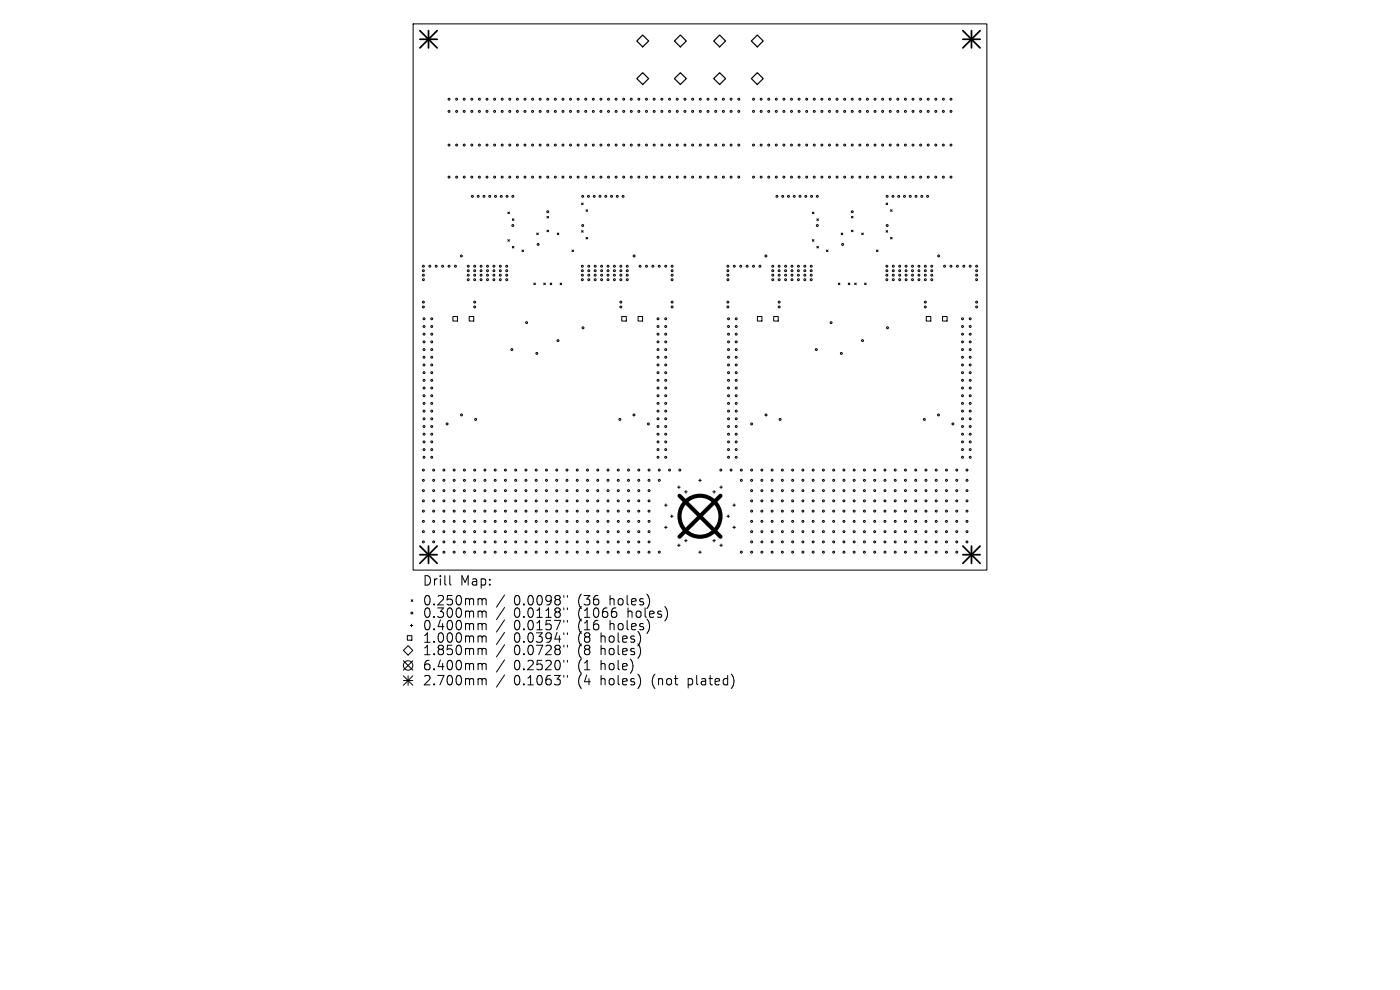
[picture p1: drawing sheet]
<svg xmlns="http://www.w3.org/2000/svg" width="297mm" height="210mm" viewBox="0 0 297 210" stroke-linecap="round" stroke-linejoin="round" font-family="sans-serif">
<defs><g id="words">
<g font-size="2.8">
<text x="89.6" y="124.5">Drill</text>
<text x="97.6" y="124.5">Map:</text>
<text x="89.6" y="128.7">0.250mm</text>
<text x="89.6" y="131.3">0.300mm</text>
<text x="109" y="128.7">0.0098&quot;</text>
<text x="109" y="131.3">0.0118&quot;</text>
<text x="122.7" y="128.7">(36</text>
<text x="122.7" y="131.3">(1066</text>
<text x="129.6" y="128.7">holes)</text>
<text x="133.4" y="131.3">holes)</text>
<text x="89.6" y="134">0.400mm</text>
<text x="89.6" y="136.6">1.000mm</text>
<text x="109" y="134">0.0157&quot;</text>
<text x="109" y="136.6">0.0394&quot;</text>
<text x="122.7" y="134">(16</text>
<text x="122.7" y="136.6">(8</text>
<text x="127.7" y="136.6">holes)</text>
<text x="129.6" y="134">holes)</text>
<text x="89.6" y="139.3">1.850mm</text>
<text x="89.6" y="142.5">6.400mm</text>
<text x="109" y="139.3">0.0728&quot;</text>
<text x="109" y="142.5">0.2520&quot;</text>
<text x="122.7" y="139.3">(8</text>
<text x="122.7" y="142.5">(1</text>
<text x="127.7" y="139.3">holes)</text>
<text x="127.7" y="142.5">hole)</text>
<text x="89.6" y="145.7">2.700mm</text>
<text x="109" y="145.7">0.1063&quot;</text>
<text x="122.7" y="145.7">(4</text>
<text x="127.7" y="145.7">holes)</text>
<text x="138.8" y="145.7">(not</text>
<text x="146.6" y="145.7">plated)</text>
</g>
</g></defs>
<g fill="none" stroke="#000" stroke-width=".21">
<path d="M87.6 5.1h121.8v115.8h-121.8zM107.7 45l.4 .3M107.7 50.8l.4 .4M108.1 45l-.4 .3M108.1 50.8l-.4 .4M108.7 46.4l.3 .4M108.7 52.3l.3 .3M109 46.4l-.3 .4M109 52.3l-.3 .3M110.7 53l.4 .4M111.1 53l-.4 .4M113.9 49.4l.3 .4"/>
<path d="M114.2 49.4l-.3 .4M116 45.9l.4 .3M116 48.8l.4 .4M116.4 45.9l-.4 .3M116.4 48.8l-.4 .4M118.2 49.4l.3 .4M118.5 49.4l-.3 .4M121.3 53l.4 .4M121.7 53l-.4 .4M123.4 43.1l.3 .3M123.4 48.9l.3 .4M123.7 43.1l-.3 .3"/>
<path d="M123.7 48.9l-.3 .4M124.3 44.5l.4 .3M124.3 50.3l.4 .4M124.7 44.5l-.4 .3M124.7 50.3l-.4 .4M172.3 45l.4 .3M172.3 50.8l.4 .4M172.7 45l-.4 .3M172.7 50.8l-.4 .4M173.3 46.4l.3 .4M173.3 52.3l.3 .3M173.6 46.4l-.3 .4"/>
<path d="M173.6 52.3l-.3 .3M175.3 53l.4 .4M175.7 53l-.4 .4M178.5 49.4l.3 .4M178.8 49.4l-.3 .4M180.6 45.9l.4 .3M180.6 48.8l.4 .4M181 45.9l-.4 .3M181 48.8l-.4 .4M182.8 49.4l.3 .4M183.1 49.4l-.3 .4M185.9 53l.4 .4"/>
<path d="M186.3 53l-.4 .4M188 43.1l.3 .3M188 48.9l.3 .4M188.3 43.1l-.3 .3M188.3 48.9l-.3 .4M188.9 44.5l.4 .3M188.9 50.3l.4 .4M189.3 44.5l-.4 .3M189.3 50.3l-.4 .4M96.1 67.1h.9v1h-.9zM99.5 67.1h1v1h-1zM113.2 60l.4 .4"/>
<path d="M113.6 60l-.4 .4M115.4 60l.3 .4M115.7 60l-.3 .4M116.7 60l.4 .4M117.1 60l-.4 .4M118.8 60l.4 .4M119.2 60l-.4 .4M131.9 67.1h1v1h-1zM135.4 67.1h.9v1h-.9zM160.7 67.1h.9v1h-.9zM164.1 67.1h1v1h-1zM177.8 60l.4 .4"/>
<path d="M178.2 60l-.4 .4M180 60l.3 .4M180.3 60l-.3 .4M181.3 60l.4 .4M181.7 60l-.4 .4M183.4 60l.4 .4M183.8 60l-.4 .4M196.5 67.1h1v1h-1zM200 67.1h.9v1h-.9zM141 107.2h.5M141 111.9h.5M141.3 106.9v.5"/>
<path d="M141.3 111.6v.5M142.2 109.5h.6M142.5 109.2v.6M143.8 103.4h.5M143.8 115.7h.5M144 103.1v.5M144 115.4v.5M145.2 104.3h.6M145.2 114.7h.6M145.5 104.1v.5M145.5 114.4v.6M148.2 101.9h.6"/>
<path d="M148.2 117.1h.6M148.5 101.6v.6M148.5 116.9v.5M151.2 104.3h.6M151.2 114.7h.6M151.5 104.1v.5M151.5 114.4v.6M152.7 103.4h.5M152.7 115.7h.5M153 103.1v.5M153 115.4v.5M154.2 109.5h.6"/>
<path d="M154.5 109.2v.6M155.5 107.2h.5M155.5 111.9h.5M155.7 106.9v.5M155.7 111.6v.5M85.6 138l1-1 1 1-1 1zM86.4 134.8h1v1h-1zM87 132.7h.6M87.2 127.2l.4 .4M87.3 132.4v.6M87.6 127.2l-.4 .4M95.4 122.1v1.7l.3 .3"/>
<path d="M101.7 127h.3l.3 .3M101.7 129.6h.3l.3 .3M101.7 132.3h.3l.3 .3M101.7 134.9h.3l.3 .3M101.7 137.5h.3l.3 .3M102.3 127.3l.3-.3 .4 .1 .1 1.2M102.3 127.3v1M102.3 129.9v1.1M102.3 132.6v1M102.3 135.2v1M102.3 137.8v1.1M102.3 129.9l.3-.3 .4 .1 .1 1.3"/>
<path d="M102.3 132.6l.3-.3 .4 .1 .1 1.2M102.3 135.2l.3-.3 .4 .1 .1 1.2M102.3 137.8l.3-.3 .4 .1 .1 1.3M107 126.2l-1.7 2.6M107 128.9l-1.7 2.5M107 131.5l-1.7 2.6M107 134.1l-1.7 2.6M107 136.8l-1.7 2.6M107 140l-1.7 2.6M119.6 126.3v.4M119.6 129v.3M119.6 131.6v.4"/>
<path d="M119.6 134.2v.4M119.6 136.9v.4M120.4 126.3v.4M120.4 129v.3M120.4 131.6v.4M120.4 134.2v.4M120.4 136.9v.4M130.8 130.1v.5l-.1 .3M85.6 140.2l2 2M85.6 143.4l2 2M85.6 144.4h2M86.6 143.4v2"/>
<path d="M87.6 140.2l-2 2M87.6 143.4l-2 2M101.7 140.7h.3l.3 .3M101.7 143.9h.3l.3 .3M102.3 141v1.1M102.3 144.2v1.1M102.3 141l.3-.3 .4 .1 .1 1.3M102.3 144.2l.3-.3 .4 .1 .1 1.3M107 143.2l-1.7 2.6M119.6 140.1v.4M119.6 143.3v.4M120.4 140.1v.4"/>
<path d="M120.4 143.3v.4"/>
<circle cx="95.3" cy="21" r=".2"/>
<circle cx="95.3" cy="23.6" r=".2"/>
<circle cx="95.3" cy="37.6" r=".2"/>
<circle cx="95.3" cy="30.8" r=".2"/>
<circle cx="96.9" cy="21" r=".2"/>
<circle cx="96.9" cy="23.6" r=".2"/>
<circle cx="96.9" cy="37.6" r=".2"/>
<circle cx="96.9" cy="30.8" r=".2"/>
<circle cx="98.5" cy="21" r=".2"/>
<circle cx="98.5" cy="23.6" r=".2"/>
<circle cx="98.5" cy="37.6" r=".2"/>
<circle cx="98.5" cy="30.8" r=".2"/>
<circle cx="100.1" cy="21" r=".2"/>
<circle cx="100.1" cy="23.6" r=".2"/>
<circle cx="100.1" cy="37.6" r=".2"/>
<circle cx="100.1" cy="30.8" r=".2"/>
<circle cx="101.7" cy="21" r=".2"/>
<circle cx="101.7" cy="23.6" r=".2"/>
<circle cx="101.7" cy="37.6" r=".2"/>
<circle cx="101.7" cy="30.8" r=".2"/>
<circle cx="103.3" cy="21" r=".2"/>
<circle cx="103.3" cy="23.6" r=".2"/>
<circle cx="103.3" cy="37.6" r=".2"/>
<circle cx="103.3" cy="30.8" r=".2"/>
<circle cx="104.9" cy="21" r=".2"/>
<circle cx="104.9" cy="37.6" r=".2"/>
<circle cx="104.9" cy="23.6" r=".2"/>
<circle cx="104.9" cy="30.8" r=".2"/>
<circle cx="106.5" cy="21" r=".2"/>
<circle cx="106.5" cy="23.6" r=".2"/>
<circle cx="106.5" cy="37.6" r=".2"/>
<circle cx="106.5" cy="30.8" r=".2"/>
<circle cx="108.1" cy="21" r=".2"/>
<circle cx="108.1" cy="23.6" r=".2"/>
<circle cx="108.1" cy="37.6" r=".2"/>
<circle cx="108.1" cy="30.8" r=".2"/>
<circle cx="109.8" cy="21" r=".2"/>
<circle cx="109.8" cy="23.6" r=".2"/>
<circle cx="109.8" cy="37.6" r=".2"/>
<circle cx="109.8" cy="30.8" r=".2"/>
<circle cx="111.4" cy="21" r=".2"/>
<circle cx="111.4" cy="23.6" r=".2"/>
<circle cx="111.4" cy="37.6" r=".2"/>
<circle cx="111.4" cy="30.8" r=".2"/>
<circle cx="113" cy="21" r=".2"/>
<circle cx="113" cy="23.6" r=".2"/>
<circle cx="113" cy="37.6" r=".2"/>
<circle cx="113" cy="30.8" r=".2"/>
<circle cx="114.6" cy="21" r=".2"/>
<circle cx="114.6" cy="23.6" r=".2"/>
<circle cx="114.6" cy="37.6" r=".2"/>
<circle cx="114.6" cy="30.8" r=".2"/>
<circle cx="116.2" cy="21" r=".2"/>
<circle cx="116.2" cy="23.6" r=".2"/>
<circle cx="116.2" cy="37.6" r=".2"/>
<circle cx="116.2" cy="30.8" r=".2"/>
<circle cx="117.8" cy="21" r=".2"/>
<circle cx="117.8" cy="23.6" r=".2"/>
<circle cx="117.8" cy="37.6" r=".2"/>
<circle cx="117.8" cy="30.8" r=".2"/>
<circle cx="119.4" cy="21" r=".2"/>
<circle cx="119.4" cy="23.6" r=".2"/>
<circle cx="119.4" cy="37.6" r=".2"/>
<circle cx="119.4" cy="30.8" r=".2"/>
<circle cx="121" cy="21" r=".2"/>
<circle cx="121" cy="23.6" r=".2"/>
<circle cx="121" cy="37.6" r=".2"/>
<circle cx="121" cy="30.8" r=".2"/>
<circle cx="122.6" cy="21" r=".2"/>
<circle cx="122.6" cy="23.6" r=".2"/>
<circle cx="122.6" cy="37.6" r=".2"/>
<circle cx="122.6" cy="30.8" r=".2"/>
<circle cx="124.3" cy="21" r=".2"/>
<circle cx="124.3" cy="37.6" r=".2"/>
<circle cx="124.3" cy="23.6" r=".2"/>
<circle cx="124.3" cy="30.8" r=".2"/>
<circle cx="125.9" cy="21" r=".2"/>
<circle cx="125.9" cy="23.6" r=".2"/>
<circle cx="125.9" cy="37.6" r=".2"/>
<circle cx="125.9" cy="30.8" r=".2"/>
<circle cx="127.5" cy="21" r=".2"/>
<circle cx="127.5" cy="37.6" r=".2"/>
<circle cx="127.5" cy="23.6" r=".2"/>
<circle cx="127.5" cy="30.8" r=".2"/>
<circle cx="129.1" cy="21" r=".2"/>
<circle cx="129.1" cy="37.6" r=".2"/>
<circle cx="129.1" cy="23.6" r=".2"/>
<circle cx="129.1" cy="30.8" r=".2"/>
<circle cx="130.7" cy="21" r=".2"/>
<circle cx="130.7" cy="23.6" r=".2"/>
<circle cx="130.7" cy="37.6" r=".2"/>
<circle cx="130.7" cy="30.8" r=".2"/>
<circle cx="132.3" cy="21" r=".2"/>
<circle cx="132.3" cy="23.6" r=".2"/>
<circle cx="132.3" cy="37.6" r=".2"/>
<circle cx="132.3" cy="30.8" r=".2"/>
<circle cx="133.9" cy="21" r=".2"/>
<circle cx="133.9" cy="37.6" r=".2"/>
<circle cx="133.9" cy="23.6" r=".2"/>
<circle cx="133.9" cy="30.8" r=".2"/>
<circle cx="135.5" cy="21" r=".2"/>
<circle cx="135.5" cy="37.6" r=".2"/>
<circle cx="135.5" cy="23.6" r=".2"/>
<circle cx="135.5" cy="30.8" r=".2"/>
<circle cx="137.1" cy="21" r=".2"/>
<circle cx="137.1" cy="37.6" r=".2"/>
<circle cx="137.1" cy="23.6" r=".2"/>
<circle cx="137.1" cy="30.8" r=".2"/>
<circle cx="138.8" cy="21" r=".2"/>
<circle cx="138.8" cy="23.6" r=".2"/>
<circle cx="138.8" cy="37.6" r=".2"/>
<circle cx="138.8" cy="30.8" r=".2"/>
<circle cx="140.4" cy="21" r=".2"/>
<circle cx="140.4" cy="37.6" r=".2"/>
<circle cx="140.4" cy="23.6" r=".2"/>
<circle cx="140.4" cy="30.8" r=".2"/>
<circle cx="142" cy="21" r=".2"/>
<circle cx="142" cy="37.6" r=".2"/>
<circle cx="142" cy="23.6" r=".2"/>
<circle cx="142" cy="30.8" r=".2"/>
<circle cx="143.7" cy="21" r=".2"/>
<circle cx="143.7" cy="37.6" r=".2"/>
<circle cx="143.7" cy="23.6" r=".2"/>
<circle cx="143.7" cy="30.8" r=".2"/>
<circle cx="145.3" cy="21" r=".2"/>
<circle cx="145.3" cy="23.6" r=".2"/>
<circle cx="145.3" cy="37.6" r=".2"/>
<circle cx="145.3" cy="30.8" r=".2"/>
<circle cx="146.9" cy="21" r=".2"/>
<circle cx="146.9" cy="37.6" r=".2"/>
<circle cx="146.9" cy="23.6" r=".2"/>
<circle cx="146.9" cy="30.8" r=".2"/>
<circle cx="148.6" cy="21" r=".2"/>
<circle cx="148.6" cy="37.6" r=".2"/>
<circle cx="148.6" cy="23.6" r=".2"/>
<circle cx="148.6" cy="30.8" r=".2"/>
<circle cx="150.2" cy="21" r=".2"/>
<circle cx="150.2" cy="37.6" r=".2"/>
<circle cx="150.2" cy="23.6" r=".2"/>
<circle cx="150.2" cy="30.8" r=".2"/>
<circle cx="151.8" cy="21" r=".2"/>
<circle cx="151.8" cy="37.6" r=".2"/>
<circle cx="151.8" cy="23.6" r=".2"/>
<circle cx="151.8" cy="30.8" r=".2"/>
<circle cx="153.5" cy="21" r=".2"/>
<circle cx="153.5" cy="37.6" r=".2"/>
<circle cx="153.5" cy="23.6" r=".2"/>
<circle cx="153.5" cy="30.8" r=".2"/>
<circle cx="155.1" cy="21" r=".2"/>
<circle cx="155.1" cy="37.6" r=".2"/>
<circle cx="155.1" cy="23.6" r=".2"/>
<circle cx="155.1" cy="30.8" r=".2"/>
<circle cx="156.7" cy="21" r=".2"/>
<circle cx="156.7" cy="37.6" r=".2"/>
<circle cx="156.7" cy="23.6" r=".2"/>
<circle cx="156.7" cy="30.8" r=".2"/>
<circle cx="159.9" cy="21" r=".2"/>
<circle cx="159.9" cy="37.6" r=".2"/>
<circle cx="159.9" cy="23.6" r=".2"/>
<circle cx="159.9" cy="30.8" r=".2"/>
<circle cx="161.5" cy="21" r=".2"/>
<circle cx="161.5" cy="37.6" r=".2"/>
<circle cx="161.5" cy="23.6" r=".2"/>
<circle cx="161.5" cy="30.8" r=".2"/>
<circle cx="163.1" cy="21" r=".2"/>
<circle cx="163.1" cy="23.6" r=".2"/>
<circle cx="163.1" cy="37.6" r=".2"/>
<circle cx="163.1" cy="30.8" r=".2"/>
<circle cx="164.7" cy="21" r=".2"/>
<circle cx="164.7" cy="37.6" r=".2"/>
<circle cx="164.7" cy="23.6" r=".2"/>
<circle cx="164.7" cy="30.8" r=".2"/>
<circle cx="166.3" cy="21" r=".2"/>
<circle cx="166.3" cy="37.6" r=".2"/>
<circle cx="166.3" cy="23.6" r=".2"/>
<circle cx="166.3" cy="30.8" r=".2"/>
<circle cx="167.9" cy="21" r=".2"/>
<circle cx="167.9" cy="37.6" r=".2"/>
<circle cx="167.9" cy="23.6" r=".2"/>
<circle cx="167.9" cy="30.8" r=".2"/>
<circle cx="169.5" cy="21" r=".2"/>
<circle cx="169.5" cy="23.6" r=".2"/>
<circle cx="169.5" cy="37.6" r=".2"/>
<circle cx="169.5" cy="30.8" r=".2"/>
<circle cx="171.1" cy="21" r=".2"/>
<circle cx="171.1" cy="23.6" r=".2"/>
<circle cx="171.1" cy="37.6" r=".2"/>
<circle cx="171.1" cy="30.8" r=".2"/>
<circle cx="172.7" cy="21" r=".2"/>
<circle cx="172.7" cy="23.6" r=".2"/>
<circle cx="172.7" cy="37.6" r=".2"/>
<circle cx="172.7" cy="30.8" r=".2"/>
<circle cx="174.4" cy="21" r=".2"/>
<circle cx="174.4" cy="37.6" r=".2"/>
<circle cx="174.4" cy="23.6" r=".2"/>
<circle cx="174.4" cy="30.8" r=".2"/>
<circle cx="176" cy="21" r=".2"/>
<circle cx="176" cy="37.6" r=".2"/>
<circle cx="176" cy="23.6" r=".2"/>
<circle cx="176" cy="30.8" r=".2"/>
<circle cx="177.6" cy="21" r=".2"/>
<circle cx="177.6" cy="23.6" r=".2"/>
<circle cx="177.6" cy="37.6" r=".2"/>
<circle cx="177.6" cy="30.8" r=".2"/>
<circle cx="179.2" cy="21" r=".2"/>
<circle cx="179.2" cy="23.6" r=".2"/>
<circle cx="179.2" cy="37.6" r=".2"/>
<circle cx="179.2" cy="30.8" r=".2"/>
<circle cx="180.8" cy="21" r=".2"/>
<circle cx="180.8" cy="23.6" r=".2"/>
<circle cx="180.8" cy="37.6" r=".2"/>
<circle cx="180.8" cy="30.8" r=".2"/>
<circle cx="182.4" cy="21" r=".2"/>
<circle cx="182.4" cy="23.6" r=".2"/>
<circle cx="182.4" cy="37.6" r=".2"/>
<circle cx="182.4" cy="30.8" r=".2"/>
<circle cx="184" cy="21" r=".2"/>
<circle cx="184" cy="23.6" r=".2"/>
<circle cx="184" cy="37.6" r=".2"/>
<circle cx="184" cy="30.8" r=".2"/>
<circle cx="185.6" cy="21" r=".2"/>
<circle cx="185.6" cy="23.6" r=".2"/>
<circle cx="185.6" cy="37.6" r=".2"/>
<circle cx="185.6" cy="30.8" r=".2"/>
<circle cx="187.2" cy="21" r=".2"/>
<circle cx="187.2" cy="23.6" r=".2"/>
<circle cx="187.2" cy="37.6" r=".2"/>
<circle cx="187.2" cy="30.8" r=".2"/>
<circle cx="188.9" cy="21" r=".2"/>
<circle cx="188.9" cy="23.6" r=".2"/>
<circle cx="188.9" cy="37.6" r=".2"/>
<circle cx="188.9" cy="30.8" r=".2"/>
<circle cx="190.5" cy="21" r=".2"/>
<circle cx="190.5" cy="23.6" r=".2"/>
<circle cx="190.5" cy="37.6" r=".2"/>
<circle cx="190.5" cy="30.8" r=".2"/>
<circle cx="192.1" cy="21" r=".2"/>
<circle cx="192.1" cy="23.6" r=".2"/>
<circle cx="192.1" cy="37.6" r=".2"/>
<circle cx="192.1" cy="30.8" r=".2"/>
<circle cx="193.7" cy="21" r=".2"/>
<circle cx="193.7" cy="23.6" r=".2"/>
<circle cx="193.7" cy="37.6" r=".2"/>
<circle cx="193.7" cy="30.8" r=".2"/>
<circle cx="195.3" cy="21" r=".2"/>
<circle cx="195.3" cy="23.6" r=".2"/>
<circle cx="195.3" cy="37.6" r=".2"/>
<circle cx="195.3" cy="30.8" r=".2"/>
<circle cx="196.9" cy="21" r=".2"/>
<circle cx="196.9" cy="23.6" r=".2"/>
<circle cx="196.9" cy="37.6" r=".2"/>
<circle cx="196.9" cy="30.8" r=".2"/>
<circle cx="198.5" cy="21" r=".2"/>
<circle cx="198.5" cy="23.6" r=".2"/>
<circle cx="198.5" cy="37.6" r=".2"/>
<circle cx="198.5" cy="30.8" r=".2"/>
<circle cx="200.1" cy="21" r=".2"/>
<circle cx="200.1" cy="23.6" r=".2"/>
<circle cx="200.1" cy="37.6" r=".2"/>
<circle cx="200.1" cy="30.8" r=".2"/>
<circle cx="201.7" cy="21" r=".2"/>
<circle cx="201.7" cy="23.6" r=".2"/>
<circle cx="201.7" cy="37.6" r=".2"/>
<circle cx="201.7" cy="30.8" r=".2"/>
<circle cx="89.8" cy="59.3" r=".2"/>
<circle cx="89.8" cy="58.4" r=".2"/>
<circle cx="89.8" cy="56.5" r=".2"/>
<circle cx="89.8" cy="57.4" r=".2"/>
<circle cx="91.2" cy="56.5" r=".2"/>
<circle cx="92.5" cy="56.5" r=".2"/>
<circle cx="93.9" cy="56.5" r=".2"/>
<circle cx="95.3" cy="56.5" r=".2"/>
<circle cx="96.6" cy="56.5" r=".2"/>
<circle cx="97.9" cy="54.3" r=".2"/>
<circle cx="99.3" cy="59.3" r=".2"/>
<circle cx="99.3" cy="58.4" r=".2"/>
<circle cx="99.3" cy="57.4" r=".2"/>
<circle cx="99.3" cy="56.5" r=".2"/>
<circle cx="100.2" cy="41.7" r=".2"/>
<circle cx="100.7" cy="59.3" r=".2"/>
<circle cx="100.7" cy="58.4" r=".2"/>
<circle cx="100.7" cy="56.5" r=".2"/>
<circle cx="100.7" cy="57.4" r=".2"/>
<circle cx="101.4" cy="41.7" r=".2"/>
<circle cx="102.1" cy="59.3" r=".2"/>
<circle cx="102.1" cy="58.4" r=".2"/>
<circle cx="102.1" cy="56.5" r=".2"/>
<circle cx="102.1" cy="57.4" r=".2"/>
<circle cx="102.7" cy="41.7" r=".2"/>
<circle cx="103.4" cy="59.3" r=".2"/>
<circle cx="103.4" cy="58.4" r=".2"/>
<circle cx="103.4" cy="57.4" r=".2"/>
<circle cx="103.4" cy="56.5" r=".2"/>
<circle cx="103.9" cy="41.7" r=".2"/>
<circle cx="104.8" cy="59.3" r=".2"/>
<circle cx="104.8" cy="58.4" r=".2"/>
<circle cx="104.8" cy="57.4" r=".2"/>
<circle cx="104.8" cy="56.5" r=".2"/>
<circle cx="105.1" cy="41.7" r=".2"/>
<circle cx="106.1" cy="59.3" r=".2"/>
<circle cx="106.1" cy="58.4" r=".2"/>
<circle cx="106.1" cy="56.5" r=".2"/>
<circle cx="106.1" cy="57.4" r=".2"/>
<circle cx="106.3" cy="41.7" r=".2"/>
<circle cx="107.5" cy="59.3" r=".2"/>
<circle cx="107.5" cy="58.4" r=".2"/>
<circle cx="107.5" cy="57.4" r=".2"/>
<circle cx="107.5" cy="56.5" r=".2"/>
<circle cx="107.6" cy="41.7" r=".2"/>
<circle cx="108.8" cy="41.7" r=".2"/>
<circle cx="108.8" cy="47.8" r=".2"/>
<circle cx="114.2" cy="51.9" r=".2"/>
<circle cx="116.2" cy="44.9" r=".2"/>
<circle cx="123.5" cy="59.3" r=".2"/>
<circle cx="123.5" cy="58.4" r=".2"/>
<circle cx="123.5" cy="56.5" r=".2"/>
<circle cx="123.5" cy="57.4" r=".2"/>
<circle cx="123.6" cy="41.7" r=".2"/>
<circle cx="123.6" cy="47.8" r=".2"/>
<circle cx="124.8" cy="41.7" r=".2"/>
<circle cx="124.9" cy="59.3" r=".2"/>
<circle cx="124.9" cy="58.4" r=".2"/>
<circle cx="124.9" cy="56.5" r=".2"/>
<circle cx="124.9" cy="57.4" r=".2"/>
<circle cx="126.1" cy="41.7" r=".2"/>
<circle cx="126.3" cy="59.3" r=".2"/>
<circle cx="126.3" cy="58.4" r=".2"/>
<circle cx="126.3" cy="56.5" r=".2"/>
<circle cx="126.3" cy="57.4" r=".2"/>
<circle cx="127.3" cy="41.7" r=".2"/>
<circle cx="127.6" cy="59.3" r=".2"/>
<circle cx="127.6" cy="58.4" r=".2"/>
<circle cx="127.6" cy="56.5" r=".2"/>
<circle cx="127.6" cy="57.4" r=".2"/>
<circle cx="128.5" cy="41.7" r=".2"/>
<circle cx="129" cy="59.3" r=".2"/>
<circle cx="129" cy="58.4" r=".2"/>
<circle cx="129" cy="57.4" r=".2"/>
<circle cx="129" cy="56.5" r=".2"/>
<circle cx="129.7" cy="41.7" r=".2"/>
<circle cx="130.3" cy="59.3" r=".2"/>
<circle cx="130.3" cy="58.4" r=".2"/>
<circle cx="130.3" cy="57.4" r=".2"/>
<circle cx="130.3" cy="56.5" r=".2"/>
<circle cx="131" cy="41.7" r=".2"/>
<circle cx="131.7" cy="59.3" r=".2"/>
<circle cx="131.7" cy="58.4" r=".2"/>
<circle cx="131.7" cy="56.5" r=".2"/>
<circle cx="131.7" cy="57.4" r=".2"/>
<circle cx="132.2" cy="41.7" r=".2"/>
<circle cx="133.1" cy="59.3" r=".2"/>
<circle cx="133.1" cy="58.4" r=".2"/>
<circle cx="133.1" cy="57.4" r=".2"/>
<circle cx="133.1" cy="56.5" r=".2"/>
<circle cx="134.5" cy="54.3" r=".2"/>
<circle cx="135.8" cy="56.5" r=".2"/>
<circle cx="137.1" cy="56.5" r=".2"/>
<circle cx="138.5" cy="56.5" r=".2"/>
<circle cx="139.9" cy="56.5" r=".2"/>
<circle cx="141.2" cy="56.5" r=".2"/>
<circle cx="142.6" cy="59.3" r=".2"/>
<circle cx="142.6" cy="58.4" r=".2"/>
<circle cx="142.6" cy="56.5" r=".2"/>
<circle cx="142.6" cy="57.4" r=".2"/>
<circle cx="154.4" cy="59.3" r=".2"/>
<circle cx="154.4" cy="58.4" r=".2"/>
<circle cx="154.4" cy="57.4" r=".2"/>
<circle cx="154.4" cy="56.5" r=".2"/>
<circle cx="155.8" cy="56.5" r=".2"/>
<circle cx="157.1" cy="56.5" r=".2"/>
<circle cx="158.5" cy="56.5" r=".2"/>
<circle cx="159.9" cy="56.5" r=".2"/>
<circle cx="161.2" cy="56.5" r=".2"/>
<circle cx="162.5" cy="54.3" r=".2"/>
<circle cx="163.9" cy="59.3" r=".2"/>
<circle cx="163.9" cy="58.4" r=".2"/>
<circle cx="163.9" cy="57.4" r=".2"/>
<circle cx="163.9" cy="56.5" r=".2"/>
<circle cx="164.8" cy="41.7" r=".2"/>
<circle cx="165.3" cy="59.3" r=".2"/>
<circle cx="165.3" cy="58.4" r=".2"/>
<circle cx="165.3" cy="57.4" r=".2"/>
<circle cx="165.3" cy="56.5" r=".2"/>
<circle cx="166" cy="41.7" r=".2"/>
<circle cx="166.7" cy="59.3" r=".2"/>
<circle cx="166.7" cy="58.4" r=".2"/>
<circle cx="166.7" cy="57.4" r=".2"/>
<circle cx="166.7" cy="56.5" r=".2"/>
<circle cx="167.3" cy="41.7" r=".2"/>
<circle cx="168" cy="59.3" r=".2"/>
<circle cx="168" cy="58.4" r=".2"/>
<circle cx="168" cy="57.4" r=".2"/>
<circle cx="168" cy="56.5" r=".2"/>
<circle cx="168.5" cy="41.7" r=".2"/>
<circle cx="169.4" cy="59.3" r=".2"/>
<circle cx="169.4" cy="58.4" r=".2"/>
<circle cx="169.4" cy="56.5" r=".2"/>
<circle cx="169.4" cy="57.4" r=".2"/>
<circle cx="169.7" cy="41.7" r=".2"/>
<circle cx="170.7" cy="59.3" r=".2"/>
<circle cx="170.7" cy="58.4" r=".2"/>
<circle cx="170.7" cy="56.5" r=".2"/>
<circle cx="170.7" cy="57.4" r=".2"/>
<circle cx="170.9" cy="41.7" r=".2"/>
<circle cx="172.1" cy="59.3" r=".2"/>
<circle cx="172.1" cy="58.4" r=".2"/>
<circle cx="172.1" cy="56.5" r=".2"/>
<circle cx="172.1" cy="57.4" r=".2"/>
<circle cx="172.2" cy="41.7" r=".2"/>
<circle cx="173.4" cy="41.7" r=".2"/>
<circle cx="173.4" cy="47.8" r=".2"/>
<circle cx="178.8" cy="51.9" r=".2"/>
<circle cx="180.8" cy="44.9" r=".2"/>
<circle cx="188.1" cy="59.3" r=".2"/>
<circle cx="188.1" cy="58.4" r=".2"/>
<circle cx="188.1" cy="56.5" r=".2"/>
<circle cx="188.1" cy="57.4" r=".2"/>
<circle cx="188.2" cy="41.7" r=".2"/>
<circle cx="188.2" cy="47.8" r=".2"/>
<circle cx="189.4" cy="41.7" r=".2"/>
<circle cx="189.5" cy="59.3" r=".2"/>
<circle cx="189.5" cy="58.4" r=".2"/>
<circle cx="189.5" cy="56.5" r=".2"/>
<circle cx="189.5" cy="57.4" r=".2"/>
<circle cx="190.7" cy="41.7" r=".2"/>
<circle cx="190.9" cy="59.3" r=".2"/>
<circle cx="190.9" cy="58.4" r=".2"/>
<circle cx="190.9" cy="56.5" r=".2"/>
<circle cx="190.9" cy="57.4" r=".2"/>
<circle cx="191.9" cy="41.7" r=".2"/>
<circle cx="192.2" cy="59.3" r=".2"/>
<circle cx="192.2" cy="58.4" r=".2"/>
<circle cx="192.2" cy="56.5" r=".2"/>
<circle cx="192.2" cy="57.4" r=".2"/>
<circle cx="193.1" cy="41.7" r=".2"/>
<circle cx="193.6" cy="59.3" r=".2"/>
<circle cx="193.6" cy="58.4" r=".2"/>
<circle cx="193.6" cy="57.4" r=".2"/>
<circle cx="193.6" cy="56.5" r=".2"/>
<circle cx="194.3" cy="41.7" r=".2"/>
<circle cx="194.9" cy="59.3" r=".2"/>
<circle cx="194.9" cy="58.4" r=".2"/>
<circle cx="194.9" cy="56.5" r=".2"/>
<circle cx="194.9" cy="57.4" r=".2"/>
<circle cx="195.6" cy="41.7" r=".2"/>
<circle cx="196.3" cy="59.3" r=".2"/>
<circle cx="196.3" cy="58.4" r=".2"/>
<circle cx="196.3" cy="56.5" r=".2"/>
<circle cx="196.3" cy="57.4" r=".2"/>
<circle cx="196.8" cy="41.7" r=".2"/>
<circle cx="197.7" cy="59.3" r=".2"/>
<circle cx="197.7" cy="58.4" r=".2"/>
<circle cx="197.7" cy="56.5" r=".2"/>
<circle cx="197.7" cy="57.4" r=".2"/>
<circle cx="199.1" cy="54.3" r=".2"/>
<circle cx="200.4" cy="56.5" r=".2"/>
<circle cx="201.7" cy="56.5" r=".2"/>
<circle cx="203.1" cy="56.5" r=".2"/>
<circle cx="204.5" cy="56.5" r=".2"/>
<circle cx="205.8" cy="56.5" r=".2"/>
<circle cx="207.2" cy="59.3" r=".2"/>
<circle cx="207.2" cy="58.4" r=".2"/>
<circle cx="207.2" cy="56.5" r=".2"/>
<circle cx="207.2" cy="57.4" r=".2"/>
<circle cx="89.8" cy="65.1" r=".2"/>
<circle cx="89.8" cy="64.1" r=".2"/>
<circle cx="90" cy="79" r=".2"/>
<circle cx="90" cy="75.8" r=".2"/>
<circle cx="90" cy="72.5" r=".2"/>
<circle cx="90" cy="67.6" r=".2"/>
<circle cx="90" cy="70.9" r=".2"/>
<circle cx="90" cy="74.2" r=".2"/>
<circle cx="90" cy="69.3" r=".2"/>
<circle cx="90" cy="77.4" r=".2"/>
<circle cx="91.6" cy="67.6" r=".2"/>
<circle cx="91.6" cy="75.8" r=".2"/>
<circle cx="91.6" cy="69.3" r=".2"/>
<circle cx="91.6" cy="70.9" r=".2"/>
<circle cx="91.6" cy="74.2" r=".2"/>
<circle cx="91.6" cy="77.4" r=".2"/>
<circle cx="91.6" cy="72.5" r=".2"/>
<circle cx="91.6" cy="79" r=".2"/>
<circle cx="100.7" cy="65.1" r=".2"/>
<circle cx="100.7" cy="64.1" r=".2"/>
<circle cx="108.6" cy="74.2" r=".2"/>
<circle cx="111.7" cy="68.4" r=".2"/>
<circle cx="113.9" cy="75" r=".2"/>
<circle cx="118.4" cy="72.2" r=".2"/>
<circle cx="123.7" cy="69.5" r=".2"/>
<circle cx="131.7" cy="65.1" r=".2"/>
<circle cx="131.7" cy="64.1" r=".2"/>
<circle cx="139.6" cy="69.3" r=".2"/>
<circle cx="139.6" cy="77.4" r=".2"/>
<circle cx="139.6" cy="79" r=".2"/>
<circle cx="139.6" cy="70.9" r=".2"/>
<circle cx="139.6" cy="74.2" r=".2"/>
<circle cx="139.6" cy="75.8" r=".2"/>
<circle cx="139.6" cy="67.6" r=".2"/>
<circle cx="139.6" cy="72.5" r=".2"/>
<circle cx="141.2" cy="72.5" r=".2"/>
<circle cx="141.2" cy="75.8" r=".2"/>
<circle cx="141.2" cy="69.3" r=".2"/>
<circle cx="141.2" cy="67.6" r=".2"/>
<circle cx="141.2" cy="79" r=".2"/>
<circle cx="141.2" cy="74.2" r=".2"/>
<circle cx="141.2" cy="77.4" r=".2"/>
<circle cx="141.2" cy="70.9" r=".2"/>
<circle cx="142.6" cy="65.1" r=".2"/>
<circle cx="142.6" cy="64.1" r=".2"/>
<circle cx="154.4" cy="65.1" r=".2"/>
<circle cx="154.4" cy="64.1" r=".2"/>
<circle cx="154.6" cy="69.3" r=".2"/>
<circle cx="154.6" cy="70.9" r=".2"/>
<circle cx="154.6" cy="67.6" r=".2"/>
<circle cx="154.6" cy="74.2" r=".2"/>
<circle cx="154.6" cy="77.4" r=".2"/>
<circle cx="154.6" cy="72.5" r=".2"/>
<circle cx="154.6" cy="75.8" r=".2"/>
<circle cx="154.6" cy="79" r=".2"/>
<circle cx="156.2" cy="77.4" r=".2"/>
<circle cx="156.2" cy="69.3" r=".2"/>
<circle cx="156.2" cy="67.6" r=".2"/>
<circle cx="156.2" cy="74.2" r=".2"/>
<circle cx="156.2" cy="70.9" r=".2"/>
<circle cx="156.2" cy="72.5" r=".2"/>
<circle cx="156.2" cy="75.8" r=".2"/>
<circle cx="156.2" cy="79" r=".2"/>
<circle cx="165.3" cy="65.1" r=".2"/>
<circle cx="165.3" cy="64.1" r=".2"/>
<circle cx="173.2" cy="74.2" r=".2"/>
<circle cx="176.3" cy="68.4" r=".2"/>
<circle cx="178.5" cy="75" r=".2"/>
<circle cx="183" cy="72.2" r=".2"/>
<circle cx="188.3" cy="69.5" r=".2"/>
<circle cx="196.3" cy="65.1" r=".2"/>
<circle cx="196.3" cy="64.1" r=".2"/>
<circle cx="204.2" cy="79" r=".2"/>
<circle cx="204.2" cy="74.2" r=".2"/>
<circle cx="204.2" cy="75.8" r=".2"/>
<circle cx="204.2" cy="67.6" r=".2"/>
<circle cx="204.2" cy="72.5" r=".2"/>
<circle cx="204.2" cy="77.4" r=".2"/>
<circle cx="204.2" cy="69.3" r=".2"/>
<circle cx="204.2" cy="70.9" r=".2"/>
<circle cx="205.8" cy="72.5" r=".2"/>
<circle cx="205.8" cy="77.4" r=".2"/>
<circle cx="205.8" cy="69.3" r=".2"/>
<circle cx="205.8" cy="70.9" r=".2"/>
<circle cx="205.8" cy="75.8" r=".2"/>
<circle cx="205.8" cy="74.2" r=".2"/>
<circle cx="205.8" cy="67.6" r=".2"/>
<circle cx="205.8" cy="79" r=".2"/>
<circle cx="207.2" cy="65.1" r=".2"/>
<circle cx="207.2" cy="64.1" r=".2"/>
<circle cx="89.8" cy="99.7" r=".2"/>
<circle cx="90" cy="95.4" r=".2"/>
<circle cx="90" cy="97" r=".2"/>
<circle cx="90" cy="83.9" r=".2"/>
<circle cx="90" cy="92.1" r=".2"/>
<circle cx="90" cy="80.7" r=".2"/>
<circle cx="90" cy="88.8" r=".2"/>
<circle cx="90" cy="85.6" r=".2"/>
<circle cx="90" cy="90.5" r=".2"/>
<circle cx="90" cy="93.7" r=".2"/>
<circle cx="90" cy="87.2" r=".2"/>
<circle cx="90" cy="82.3" r=".2"/>
<circle cx="91.6" cy="90.5" r=".2"/>
<circle cx="91.6" cy="88.8" r=".2"/>
<circle cx="91.6" cy="82.3" r=".2"/>
<circle cx="91.6" cy="85.6" r=".2"/>
<circle cx="91.6" cy="87.2" r=".2"/>
<circle cx="91.6" cy="92.1" r=".2"/>
<circle cx="91.6" cy="95.4" r=".2"/>
<circle cx="91.6" cy="80.7" r=".2"/>
<circle cx="91.6" cy="83.9" r=".2"/>
<circle cx="91.6" cy="97" r=".2"/>
<circle cx="91.6" cy="93.7" r=".2"/>
<circle cx="92" cy="99.7" r=".2"/>
<circle cx="94.2" cy="99.7" r=".2"/>
<circle cx="94.9" cy="89.9" r=".2"/>
<circle cx="96.3" cy="99.7" r=".2"/>
<circle cx="97.9" cy="88" r=".2"/>
<circle cx="98.5" cy="99.7" r=".2"/>
<circle cx="100.7" cy="99.7" r=".2"/>
<circle cx="100.9" cy="89" r=".2"/>
<circle cx="102.9" cy="99.7" r=".2"/>
<circle cx="105.1" cy="99.7" r=".2"/>
<circle cx="107.2" cy="99.7" r=".2"/>
<circle cx="109.4" cy="99.7" r=".2"/>
<circle cx="111.6" cy="99.7" r=".2"/>
<circle cx="113.8" cy="99.7" r=".2"/>
<circle cx="115.9" cy="99.7" r=".2"/>
<circle cx="118.1" cy="99.7" r=".2"/>
<circle cx="120.3" cy="99.7" r=".2"/>
<circle cx="122.5" cy="99.7" r=".2"/>
<circle cx="124.6" cy="99.7" r=".2"/>
<circle cx="126.8" cy="99.7" r=".2"/>
<circle cx="129" cy="99.7" r=".2"/>
<circle cx="131.2" cy="99.7" r=".2"/>
<circle cx="131.5" cy="89" r=".2"/>
<circle cx="133.3" cy="99.7" r=".2"/>
<circle cx="134.5" cy="88" r=".2"/>
<circle cx="135.5" cy="99.7" r=".2"/>
<circle cx="137.6" cy="89.9" r=".2"/>
<circle cx="137.7" cy="99.7" r=".2"/>
<circle cx="139.6" cy="82.3" r=".2"/>
<circle cx="139.6" cy="88.8" r=".2"/>
<circle cx="139.6" cy="97" r=".2"/>
<circle cx="139.6" cy="83.9" r=".2"/>
<circle cx="139.6" cy="80.7" r=".2"/>
<circle cx="139.6" cy="87.2" r=".2"/>
<circle cx="139.6" cy="92.1" r=".2"/>
<circle cx="139.6" cy="95.4" r=".2"/>
<circle cx="139.6" cy="85.6" r=".2"/>
<circle cx="139.6" cy="90.5" r=".2"/>
<circle cx="139.6" cy="93.7" r=".2"/>
<circle cx="139.9" cy="99.7" r=".2"/>
<circle cx="141.2" cy="92.1" r=".2"/>
<circle cx="141.2" cy="85.6" r=".2"/>
<circle cx="141.2" cy="95.4" r=".2"/>
<circle cx="141.2" cy="82.3" r=".2"/>
<circle cx="141.2" cy="88.8" r=".2"/>
<circle cx="141.2" cy="93.7" r=".2"/>
<circle cx="141.2" cy="80.7" r=".2"/>
<circle cx="141.2" cy="83.9" r=".2"/>
<circle cx="141.2" cy="90.5" r=".2"/>
<circle cx="141.2" cy="87.2" r=".2"/>
<circle cx="141.2" cy="97" r=".2"/>
<circle cx="142" cy="99.7" r=".2"/>
<circle cx="144.2" cy="99.7" r=".2"/>
<circle cx="152.9" cy="99.7" r=".2"/>
<circle cx="154.6" cy="88.8" r=".2"/>
<circle cx="154.6" cy="97" r=".2"/>
<circle cx="154.6" cy="82.3" r=".2"/>
<circle cx="154.6" cy="83.9" r=".2"/>
<circle cx="154.6" cy="85.6" r=".2"/>
<circle cx="154.6" cy="87.2" r=".2"/>
<circle cx="154.6" cy="95.4" r=".2"/>
<circle cx="154.6" cy="92.1" r=".2"/>
<circle cx="154.6" cy="93.7" r=".2"/>
<circle cx="154.6" cy="80.7" r=".2"/>
<circle cx="154.6" cy="90.5" r=".2"/>
<circle cx="155.1" cy="99.7" r=".2"/>
<circle cx="156.2" cy="85.6" r=".2"/>
<circle cx="156.2" cy="88.8" r=".2"/>
<circle cx="156.2" cy="97" r=".2"/>
<circle cx="156.2" cy="82.3" r=".2"/>
<circle cx="156.2" cy="90.5" r=".2"/>
<circle cx="156.2" cy="80.7" r=".2"/>
<circle cx="156.2" cy="87.2" r=".2"/>
<circle cx="156.2" cy="95.4" r=".2"/>
<circle cx="156.2" cy="83.9" r=".2"/>
<circle cx="156.2" cy="92.1" r=".2"/>
<circle cx="156.2" cy="93.7" r=".2"/>
<circle cx="157.3" cy="99.7" r=".2"/>
<circle cx="159.4" cy="99.7" r=".2"/>
<circle cx="159.4" cy="89.9" r=".2"/>
<circle cx="161.6" cy="99.7" r=".2"/>
<circle cx="162.5" cy="88" r=".2"/>
<circle cx="163.8" cy="99.7" r=".2"/>
<circle cx="165.5" cy="89" r=".2"/>
<circle cx="166" cy="99.7" r=".2"/>
<circle cx="168.2" cy="99.7" r=".2"/>
<circle cx="170.3" cy="99.7" r=".2"/>
<circle cx="172.5" cy="99.7" r=".2"/>
<circle cx="174.7" cy="99.7" r=".2"/>
<circle cx="176.9" cy="99.7" r=".2"/>
<circle cx="179" cy="99.7" r=".2"/>
<circle cx="181.2" cy="99.7" r=".2"/>
<circle cx="183.4" cy="99.7" r=".2"/>
<circle cx="185.6" cy="99.7" r=".2"/>
<circle cx="187.7" cy="99.7" r=".2"/>
<circle cx="189.9" cy="99.7" r=".2"/>
<circle cx="192.1" cy="99.7" r=".2"/>
<circle cx="194.3" cy="99.7" r=".2"/>
<circle cx="196.1" cy="89" r=".2"/>
<circle cx="196.4" cy="99.7" r=".2"/>
<circle cx="198.6" cy="99.7" r=".2"/>
<circle cx="199.1" cy="88" r=".2"/>
<circle cx="200.8" cy="99.7" r=".2"/>
<circle cx="202.2" cy="89.9" r=".2"/>
<circle cx="203" cy="99.7" r=".2"/>
<circle cx="204.2" cy="80.7" r=".2"/>
<circle cx="204.2" cy="85.6" r=".2"/>
<circle cx="204.2" cy="90.5" r=".2"/>
<circle cx="204.2" cy="92.1" r=".2"/>
<circle cx="204.2" cy="87.2" r=".2"/>
<circle cx="204.2" cy="93.7" r=".2"/>
<circle cx="204.2" cy="95.4" r=".2"/>
<circle cx="204.2" cy="82.3" r=".2"/>
<circle cx="204.2" cy="83.9" r=".2"/>
<circle cx="204.2" cy="88.8" r=".2"/>
<circle cx="204.2" cy="97" r=".2"/>
<circle cx="205.1" cy="99.7" r=".2"/>
<circle cx="205.8" cy="92.1" r=".2"/>
<circle cx="205.8" cy="83.9" r=".2"/>
<circle cx="205.8" cy="85.6" r=".2"/>
<circle cx="205.8" cy="93.7" r=".2"/>
<circle cx="205.8" cy="90.5" r=".2"/>
<circle cx="205.8" cy="88.8" r=".2"/>
<circle cx="205.8" cy="97" r=".2"/>
<circle cx="205.8" cy="82.3" r=".2"/>
<circle cx="205.8" cy="95.4" r=".2"/>
<circle cx="205.8" cy="80.7" r=".2"/>
<circle cx="205.8" cy="87.2" r=".2"/>
<circle cx="89.8" cy="101.9" r=".2"/>
<circle cx="89.8" cy="108.4" r=".2"/>
<circle cx="89.8" cy="115" r=".2"/>
<circle cx="89.8" cy="104.1" r=".2"/>
<circle cx="89.8" cy="110.6" r=".2"/>
<circle cx="89.8" cy="112.8" r=".2"/>
<circle cx="89.8" cy="106.2" r=".2"/>
<circle cx="92" cy="108.4" r=".2"/>
<circle cx="92" cy="101.9" r=".2"/>
<circle cx="92" cy="115" r=".2"/>
<circle cx="92" cy="104.1" r=".2"/>
<circle cx="92" cy="110.6" r=".2"/>
<circle cx="92" cy="106.2" r=".2"/>
<circle cx="92" cy="112.8" r=".2"/>
<circle cx="94.2" cy="108.4" r=".2"/>
<circle cx="94.2" cy="101.9" r=".2"/>
<circle cx="94.2" cy="115" r=".2"/>
<circle cx="94.2" cy="110.6" r=".2"/>
<circle cx="94.2" cy="104.1" r=".2"/>
<circle cx="94.2" cy="106.2" r=".2"/>
<circle cx="94.2" cy="112.8" r=".2"/>
<circle cx="94.2" cy="117.1" r=".2"/>
<circle cx="96.3" cy="108.4" r=".2"/>
<circle cx="96.3" cy="115" r=".2"/>
<circle cx="96.3" cy="101.9" r=".2"/>
<circle cx="96.3" cy="104.1" r=".2"/>
<circle cx="96.3" cy="110.6" r=".2"/>
<circle cx="96.3" cy="106.2" r=".2"/>
<circle cx="96.3" cy="112.8" r=".2"/>
<circle cx="96.3" cy="117.1" r=".2"/>
<circle cx="98.5" cy="108.4" r=".2"/>
<circle cx="98.5" cy="115" r=".2"/>
<circle cx="98.5" cy="101.9" r=".2"/>
<circle cx="98.5" cy="104.1" r=".2"/>
<circle cx="98.5" cy="110.6" r=".2"/>
<circle cx="98.5" cy="112.8" r=".2"/>
<circle cx="98.5" cy="106.2" r=".2"/>
<circle cx="98.5" cy="117.1" r=".2"/>
<circle cx="100.7" cy="101.9" r=".2"/>
<circle cx="100.7" cy="108.4" r=".2"/>
<circle cx="100.7" cy="115" r=".2"/>
<circle cx="100.7" cy="110.6" r=".2"/>
<circle cx="100.7" cy="104.1" r=".2"/>
<circle cx="100.7" cy="112.8" r=".2"/>
<circle cx="100.7" cy="106.2" r=".2"/>
<circle cx="100.7" cy="117.1" r=".2"/>
<circle cx="102.9" cy="108.4" r=".2"/>
<circle cx="102.9" cy="101.9" r=".2"/>
<circle cx="102.9" cy="115" r=".2"/>
<circle cx="102.9" cy="104.1" r=".2"/>
<circle cx="102.9" cy="110.6" r=".2"/>
<circle cx="102.9" cy="106.2" r=".2"/>
<circle cx="102.9" cy="112.8" r=".2"/>
<circle cx="102.9" cy="117.1" r=".2"/>
<circle cx="105.1" cy="101.9" r=".2"/>
<circle cx="105.1" cy="115" r=".2"/>
<circle cx="105.1" cy="108.4" r=".2"/>
<circle cx="105.1" cy="104.1" r=".2"/>
<circle cx="105.1" cy="110.6" r=".2"/>
<circle cx="105.1" cy="112.8" r=".2"/>
<circle cx="105.1" cy="106.2" r=".2"/>
<circle cx="105.1" cy="117.1" r=".2"/>
<circle cx="107.2" cy="108.4" r=".2"/>
<circle cx="107.2" cy="101.9" r=".2"/>
<circle cx="107.2" cy="115" r=".2"/>
<circle cx="107.2" cy="104.1" r=".2"/>
<circle cx="107.2" cy="110.6" r=".2"/>
<circle cx="107.2" cy="112.8" r=".2"/>
<circle cx="107.2" cy="106.2" r=".2"/>
<circle cx="107.2" cy="117.1" r=".2"/>
<circle cx="109.4" cy="115" r=".2"/>
<circle cx="109.4" cy="101.9" r=".2"/>
<circle cx="109.4" cy="108.4" r=".2"/>
<circle cx="109.4" cy="110.6" r=".2"/>
<circle cx="109.4" cy="104.1" r=".2"/>
<circle cx="109.4" cy="106.2" r=".2"/>
<circle cx="109.4" cy="112.8" r=".2"/>
<circle cx="109.4" cy="117.1" r=".2"/>
<circle cx="111.6" cy="101.9" r=".2"/>
<circle cx="111.6" cy="108.4" r=".2"/>
<circle cx="111.6" cy="115" r=".2"/>
<circle cx="111.6" cy="110.6" r=".2"/>
<circle cx="111.6" cy="104.1" r=".2"/>
<circle cx="111.6" cy="112.8" r=".2"/>
<circle cx="111.6" cy="106.2" r=".2"/>
<circle cx="111.6" cy="117.1" r=".2"/>
<circle cx="113.8" cy="101.9" r=".2"/>
<circle cx="113.8" cy="108.4" r=".2"/>
<circle cx="113.8" cy="115" r=".2"/>
<circle cx="113.8" cy="104.1" r=".2"/>
<circle cx="113.8" cy="110.6" r=".2"/>
<circle cx="113.8" cy="106.2" r=".2"/>
<circle cx="113.8" cy="112.8" r=".2"/>
<circle cx="113.8" cy="117.1" r=".2"/>
<circle cx="115.9" cy="101.9" r=".2"/>
<circle cx="115.9" cy="108.4" r=".2"/>
<circle cx="115.9" cy="115" r=".2"/>
<circle cx="115.9" cy="104.1" r=".2"/>
<circle cx="115.9" cy="110.6" r=".2"/>
<circle cx="115.9" cy="112.8" r=".2"/>
<circle cx="115.9" cy="106.2" r=".2"/>
<circle cx="115.9" cy="117.1" r=".2"/>
<circle cx="118.1" cy="101.9" r=".2"/>
<circle cx="118.1" cy="108.4" r=".2"/>
<circle cx="118.1" cy="115" r=".2"/>
<circle cx="118.1" cy="110.6" r=".2"/>
<circle cx="118.1" cy="104.1" r=".2"/>
<circle cx="118.1" cy="106.2" r=".2"/>
<circle cx="118.1" cy="112.8" r=".2"/>
<circle cx="118.1" cy="117.1" r=".2"/>
<circle cx="120.3" cy="115" r=".2"/>
<circle cx="120.3" cy="101.9" r=".2"/>
<circle cx="120.3" cy="108.4" r=".2"/>
<circle cx="120.3" cy="110.6" r=".2"/>
<circle cx="120.3" cy="104.1" r=".2"/>
<circle cx="120.3" cy="106.2" r=".2"/>
<circle cx="120.3" cy="112.8" r=".2"/>
<circle cx="120.3" cy="117.1" r=".2"/>
<circle cx="122.5" cy="108.4" r=".2"/>
<circle cx="122.5" cy="115" r=".2"/>
<circle cx="122.5" cy="101.9" r=".2"/>
<circle cx="122.5" cy="104.1" r=".2"/>
<circle cx="122.5" cy="110.6" r=".2"/>
<circle cx="122.5" cy="112.8" r=".2"/>
<circle cx="122.5" cy="106.2" r=".2"/>
<circle cx="122.5" cy="117.1" r=".2"/>
<circle cx="124.6" cy="101.9" r=".2"/>
<circle cx="124.6" cy="115" r=".2"/>
<circle cx="124.6" cy="108.4" r=".2"/>
<circle cx="124.6" cy="110.6" r=".2"/>
<circle cx="124.6" cy="104.1" r=".2"/>
<circle cx="124.6" cy="112.8" r=".2"/>
<circle cx="124.6" cy="106.2" r=".2"/>
<circle cx="124.6" cy="117.1" r=".2"/>
<circle cx="126.8" cy="115" r=".2"/>
<circle cx="126.8" cy="101.9" r=".2"/>
<circle cx="126.8" cy="108.4" r=".2"/>
<circle cx="126.8" cy="110.6" r=".2"/>
<circle cx="126.8" cy="104.1" r=".2"/>
<circle cx="126.8" cy="106.2" r=".2"/>
<circle cx="126.8" cy="112.8" r=".2"/>
<circle cx="126.8" cy="117.1" r=".2"/>
<circle cx="129" cy="101.9" r=".2"/>
<circle cx="129" cy="108.4" r=".2"/>
<circle cx="129" cy="115" r=".2"/>
<circle cx="129" cy="104.1" r=".2"/>
<circle cx="129" cy="110.6" r=".2"/>
<circle cx="129" cy="106.2" r=".2"/>
<circle cx="129" cy="112.8" r=".2"/>
<circle cx="129" cy="117.1" r=".2"/>
<circle cx="131.2" cy="101.9" r=".2"/>
<circle cx="131.2" cy="108.4" r=".2"/>
<circle cx="131.2" cy="115" r=".2"/>
<circle cx="131.2" cy="110.6" r=".2"/>
<circle cx="131.2" cy="104.1" r=".2"/>
<circle cx="131.2" cy="106.2" r=".2"/>
<circle cx="131.2" cy="112.8" r=".2"/>
<circle cx="131.2" cy="117.1" r=".2"/>
<circle cx="133.3" cy="108.4" r=".2"/>
<circle cx="133.3" cy="115" r=".2"/>
<circle cx="133.3" cy="101.9" r=".2"/>
<circle cx="133.3" cy="110.6" r=".2"/>
<circle cx="133.3" cy="104.1" r=".2"/>
<circle cx="133.3" cy="106.2" r=".2"/>
<circle cx="133.3" cy="112.8" r=".2"/>
<circle cx="133.3" cy="117.1" r=".2"/>
<circle cx="135.5" cy="108.4" r=".2"/>
<circle cx="135.5" cy="115" r=".2"/>
<circle cx="135.5" cy="101.9" r=".2"/>
<circle cx="135.5" cy="104.1" r=".2"/>
<circle cx="135.5" cy="110.6" r=".2"/>
<circle cx="135.5" cy="112.8" r=".2"/>
<circle cx="135.5" cy="106.2" r=".2"/>
<circle cx="135.5" cy="117.1" r=".2"/>
<circle cx="137.7" cy="108.4" r=".2"/>
<circle cx="137.7" cy="101.9" r=".2"/>
<circle cx="137.7" cy="115" r=".2"/>
<circle cx="137.7" cy="110.6" r=".2"/>
<circle cx="137.7" cy="104.1" r=".2"/>
<circle cx="137.7" cy="106.2" r=".2"/>
<circle cx="137.7" cy="112.8" r=".2"/>
<circle cx="137.7" cy="117.1" r=".2"/>
<circle cx="139.9" cy="101.9" r=".2"/>
<circle cx="139.9" cy="117.1" r=".2"/>
<circle cx="157.3" cy="101.9" r=".2"/>
<circle cx="157.3" cy="117.1" r=".2"/>
<circle cx="159.4" cy="101.9" r=".2"/>
<circle cx="159.4" cy="108.4" r=".2"/>
<circle cx="159.4" cy="115" r=".2"/>
<circle cx="159.4" cy="104.1" r=".2"/>
<circle cx="159.4" cy="110.6" r=".2"/>
<circle cx="159.4" cy="112.8" r=".2"/>
<circle cx="159.4" cy="106.2" r=".2"/>
<circle cx="159.4" cy="117.1" r=".2"/>
<circle cx="161.6" cy="108.4" r=".2"/>
<circle cx="161.6" cy="115" r=".2"/>
<circle cx="161.6" cy="101.9" r=".2"/>
<circle cx="161.6" cy="104.1" r=".2"/>
<circle cx="161.6" cy="110.6" r=".2"/>
<circle cx="161.6" cy="106.2" r=".2"/>
<circle cx="161.6" cy="112.8" r=".2"/>
<circle cx="161.6" cy="117.1" r=".2"/>
<circle cx="163.8" cy="115" r=".2"/>
<circle cx="163.8" cy="108.4" r=".2"/>
<circle cx="163.8" cy="101.9" r=".2"/>
<circle cx="163.8" cy="104.1" r=".2"/>
<circle cx="163.8" cy="110.6" r=".2"/>
<circle cx="163.8" cy="106.2" r=".2"/>
<circle cx="163.8" cy="112.8" r=".2"/>
<circle cx="163.8" cy="117.1" r=".2"/>
<circle cx="166" cy="108.4" r=".2"/>
<circle cx="166" cy="115" r=".2"/>
<circle cx="166" cy="101.9" r=".2"/>
<circle cx="166" cy="104.1" r=".2"/>
<circle cx="166" cy="110.6" r=".2"/>
<circle cx="166" cy="106.2" r=".2"/>
<circle cx="166" cy="112.8" r=".2"/>
<circle cx="166" cy="117.1" r=".2"/>
<circle cx="168.2" cy="101.9" r=".2"/>
<circle cx="168.2" cy="115" r=".2"/>
<circle cx="168.2" cy="108.4" r=".2"/>
<circle cx="168.2" cy="110.6" r=".2"/>
<circle cx="168.2" cy="104.1" r=".2"/>
<circle cx="168.2" cy="106.2" r=".2"/>
<circle cx="168.2" cy="112.8" r=".2"/>
<circle cx="168.2" cy="117.1" r=".2"/>
<circle cx="170.3" cy="101.9" r=".2"/>
<circle cx="170.3" cy="115" r=".2"/>
<circle cx="170.3" cy="108.4" r=".2"/>
<circle cx="170.3" cy="110.6" r=".2"/>
<circle cx="170.3" cy="104.1" r=".2"/>
<circle cx="170.3" cy="112.8" r=".2"/>
<circle cx="170.3" cy="106.2" r=".2"/>
<circle cx="170.3" cy="117.1" r=".2"/>
<circle cx="172.5" cy="101.9" r=".2"/>
<circle cx="172.5" cy="108.4" r=".2"/>
<circle cx="172.5" cy="115" r=".2"/>
<circle cx="172.5" cy="104.1" r=".2"/>
<circle cx="172.5" cy="110.6" r=".2"/>
<circle cx="172.5" cy="112.8" r=".2"/>
<circle cx="172.5" cy="106.2" r=".2"/>
<circle cx="172.5" cy="117.1" r=".2"/>
<circle cx="174.7" cy="115" r=".2"/>
<circle cx="174.7" cy="108.4" r=".2"/>
<circle cx="174.7" cy="101.9" r=".2"/>
<circle cx="174.7" cy="104.1" r=".2"/>
<circle cx="174.7" cy="110.6" r=".2"/>
<circle cx="174.7" cy="106.2" r=".2"/>
<circle cx="174.7" cy="112.8" r=".2"/>
<circle cx="174.7" cy="117.1" r=".2"/>
<circle cx="176.9" cy="101.9" r=".2"/>
<circle cx="176.9" cy="108.4" r=".2"/>
<circle cx="176.9" cy="115" r=".2"/>
<circle cx="176.9" cy="104.1" r=".2"/>
<circle cx="176.9" cy="110.6" r=".2"/>
<circle cx="176.9" cy="106.2" r=".2"/>
<circle cx="176.9" cy="112.8" r=".2"/>
<circle cx="176.9" cy="117.1" r=".2"/>
<circle cx="179" cy="108.4" r=".2"/>
<circle cx="179" cy="115" r=".2"/>
<circle cx="179" cy="101.9" r=".2"/>
<circle cx="179" cy="110.6" r=".2"/>
<circle cx="179" cy="104.1" r=".2"/>
<circle cx="179" cy="106.2" r=".2"/>
<circle cx="179" cy="112.8" r=".2"/>
<circle cx="179" cy="117.1" r=".2"/>
<circle cx="181.2" cy="101.9" r=".2"/>
<circle cx="181.2" cy="108.4" r=".2"/>
<circle cx="181.2" cy="115" r=".2"/>
<circle cx="181.2" cy="110.6" r=".2"/>
<circle cx="181.2" cy="104.1" r=".2"/>
<circle cx="181.2" cy="106.2" r=".2"/>
<circle cx="181.2" cy="112.8" r=".2"/>
<circle cx="181.2" cy="117.1" r=".2"/>
<circle cx="183.4" cy="101.9" r=".2"/>
<circle cx="183.4" cy="108.4" r=".2"/>
<circle cx="183.4" cy="115" r=".2"/>
<circle cx="183.4" cy="104.1" r=".2"/>
<circle cx="183.4" cy="110.6" r=".2"/>
<circle cx="183.4" cy="112.8" r=".2"/>
<circle cx="183.4" cy="106.2" r=".2"/>
<circle cx="183.4" cy="117.1" r=".2"/>
<circle cx="185.6" cy="108.4" r=".2"/>
<circle cx="185.6" cy="115" r=".2"/>
<circle cx="185.6" cy="101.9" r=".2"/>
<circle cx="185.6" cy="110.6" r=".2"/>
<circle cx="185.6" cy="104.1" r=".2"/>
<circle cx="185.6" cy="112.8" r=".2"/>
<circle cx="185.6" cy="106.2" r=".2"/>
<circle cx="185.6" cy="117.1" r=".2"/>
<circle cx="187.7" cy="108.4" r=".2"/>
<circle cx="187.7" cy="115" r=".2"/>
<circle cx="187.7" cy="101.9" r=".2"/>
<circle cx="187.7" cy="110.6" r=".2"/>
<circle cx="187.7" cy="104.1" r=".2"/>
<circle cx="187.7" cy="106.2" r=".2"/>
<circle cx="187.7" cy="112.8" r=".2"/>
<circle cx="187.7" cy="117.1" r=".2"/>
<circle cx="189.9" cy="108.4" r=".2"/>
<circle cx="189.9" cy="115" r=".2"/>
<circle cx="189.9" cy="101.9" r=".2"/>
<circle cx="189.9" cy="110.6" r=".2"/>
<circle cx="189.9" cy="104.1" r=".2"/>
<circle cx="189.9" cy="112.8" r=".2"/>
<circle cx="189.9" cy="106.2" r=".2"/>
<circle cx="189.9" cy="117.1" r=".2"/>
<circle cx="192.1" cy="101.9" r=".2"/>
<circle cx="192.1" cy="115" r=".2"/>
<circle cx="192.1" cy="108.4" r=".2"/>
<circle cx="192.1" cy="104.1" r=".2"/>
<circle cx="192.1" cy="110.6" r=".2"/>
<circle cx="192.1" cy="112.8" r=".2"/>
<circle cx="192.1" cy="106.2" r=".2"/>
<circle cx="192.1" cy="117.1" r=".2"/>
<circle cx="194.3" cy="108.4" r=".2"/>
<circle cx="194.3" cy="115" r=".2"/>
<circle cx="194.3" cy="101.9" r=".2"/>
<circle cx="194.3" cy="110.6" r=".2"/>
<circle cx="194.3" cy="104.1" r=".2"/>
<circle cx="194.3" cy="106.2" r=".2"/>
<circle cx="194.3" cy="112.8" r=".2"/>
<circle cx="194.3" cy="117.1" r=".2"/>
<circle cx="196.4" cy="101.9" r=".2"/>
<circle cx="196.4" cy="108.4" r=".2"/>
<circle cx="196.4" cy="115" r=".2"/>
<circle cx="196.4" cy="110.6" r=".2"/>
<circle cx="196.4" cy="104.1" r=".2"/>
<circle cx="196.4" cy="106.2" r=".2"/>
<circle cx="196.4" cy="112.8" r=".2"/>
<circle cx="196.4" cy="117.1" r=".2"/>
<circle cx="198.6" cy="108.4" r=".2"/>
<circle cx="198.6" cy="115" r=".2"/>
<circle cx="198.6" cy="101.9" r=".2"/>
<circle cx="198.6" cy="110.6" r=".2"/>
<circle cx="198.6" cy="104.1" r=".2"/>
<circle cx="198.6" cy="112.8" r=".2"/>
<circle cx="198.6" cy="106.2" r=".2"/>
<circle cx="198.6" cy="117.1" r=".2"/>
<circle cx="200.8" cy="101.9" r=".2"/>
<circle cx="200.8" cy="108.4" r=".2"/>
<circle cx="200.8" cy="115" r=".2"/>
<circle cx="200.8" cy="104.1" r=".2"/>
<circle cx="200.8" cy="110.6" r=".2"/>
<circle cx="200.8" cy="112.8" r=".2"/>
<circle cx="200.8" cy="106.2" r=".2"/>
<circle cx="200.8" cy="117.1" r=".2"/>
<circle cx="203" cy="101.9" r=".2"/>
<circle cx="203" cy="108.4" r=".2"/>
<circle cx="203" cy="115" r=".2"/>
<circle cx="203" cy="110.6" r=".2"/>
<circle cx="203" cy="104.1" r=".2"/>
<circle cx="203" cy="112.8" r=".2"/>
<circle cx="203" cy="106.2" r=".2"/>
<circle cx="203" cy="117.1" r=".2"/>
<circle cx="205.1" cy="108.4" r=".2"/>
<circle cx="205.1" cy="115" r=".2"/>
<circle cx="205.1" cy="101.9" r=".2"/>
<circle cx="205.1" cy="110.6" r=".2"/>
<circle cx="205.1" cy="104.1" r=".2"/>
<circle cx="205.1" cy="106.2" r=".2"/>
<circle cx="205.1" cy="112.8" r=".2"/>
<circle cx="87.4" cy="130" r=".2"/>
<circle cx="86.6" cy="141.2" r="1"/>
</g>
<path d="M136.3 7.4l1.3 1.3-1.3 1.3-1.2-1.3zM136.3 15.4l1.3 1.3-1.3 1.2-1.2-1.2zM144.3 7.4l1.3 1.3-1.3 1.3-1.2-1.3zM144.3 15.4l1.3 1.3-1.3 1.2-1.2-1.2zM152.7 7.4l1.2 1.3-1.2 1.3-1.3-1.3zM152.7 15.4l1.2 1.3-1.2 1.2-1.3-1.2zM160.7 7.4l1.2 1.3-1.2 1.3-1.3-1.3zM160.7 15.4l1.2 1.3-1.2 1.2-1.3-1.2z" fill="none" stroke="#000" stroke-width=".25"/>
<g fill="none" stroke="#000" stroke-width=".87">
<path d="M144.1 105.2l8.8 8.7M152.9 105.2l-8.8 8.7"/>
<circle cx="148.5" cy="109.5" r="4.4"/>
</g>
<g fill="none" stroke="#000" stroke-width=".37">
<path d="M89.1 6.5l3.6 3.7M89.1 8.3h3.6M90.9 6.5v3.7M92.7 6.5l-3.6 3.7M204.3 8.3h3.6M204.3 6.5l3.6 3.7M206.1 6.5v3.7M207.9 6.5l-3.6 3.7M89.1 115.8l3.6 3.7M89.1 117.7h3.6M90.9 115.8v3.7M92.7 115.8l-3.6 3.7"/>
<path d="M204.3 117.7h3.6M204.3 115.8l3.6 3.7M206.1 115.8v3.7M207.9 115.8l-3.6 3.7"/>
</g>
<use href="#words"/>
</svg>
